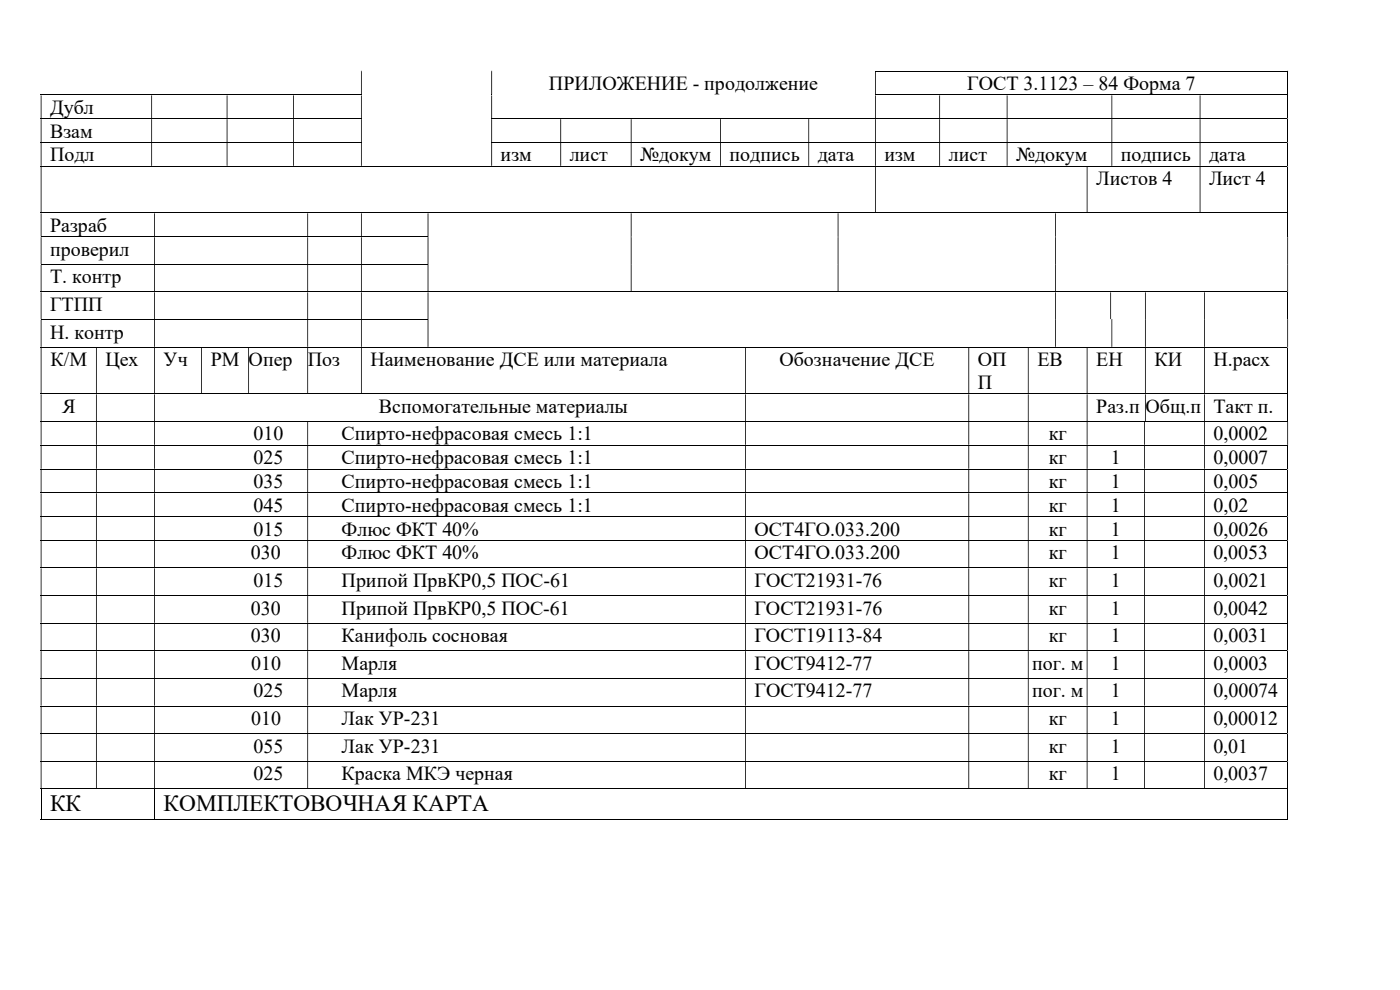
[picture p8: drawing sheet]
<svg xmlns="http://www.w3.org/2000/svg" width="297mm" height="210mm" viewBox="0 0 297 210" stroke-linecap="round" stroke-linejoin="round" font-family="sans-serif">
<defs><g id="words">
<g font-size="5">
<text x="10.6" y="172">КК</text>
<text x="34.7" y="172">КОМПЛЕКТОВОЧНАЯ КАРТА</text>
</g>
<g font-size="4.2">
<text x="116.5" y="19.1">ПРИЛОЖЕНИЕ - продолжение</text>
<text x="205.2" y="19.1">ГОСТ 3.1123 – 84 Форма 7</text>
<text x="10.6" y="24.2">Дубл</text>
<text x="10.6" y="29.2">Взам</text>
<text x="10.6" y="34.2">Подл</text>
<text x="106.2" y="34.2">изм</text>
<text x="120.9" y="34.2">лист</text>
<text x="135.8" y="34.2">№докум</text>
<text x="154.8" y="34.2">подпись</text>
<text x="173.5" y="34.2">дата</text>
<text x="187.6" y="34.2">изм</text>
<text x="201.3" y="34.2">лист</text>
<text x="215.6" y="34.2">№докум</text>
<text x="237.8" y="34.2">подпись</text>
<text x="256.5" y="34.2">дата</text>
<text x="232.6" y="39.3">Листов 4</text>
<text x="256.5" y="39.3">Лист 4</text>
<text x="10.6" y="49.2">Разраб</text>
<text x="10.6" y="54.3">проверил</text>
<text x="10.6" y="60.1">Т. контр</text>
<text x="10.6" y="66">ГТПП</text>
<text x="10.6" y="71.8">Н. контр</text>
<text x="10.7" y="77.7">К/М</text>
<text x="22.4" y="77.7">Цех</text>
<text x="34.7" y="77.7">Уч</text>
<text x="44.7" y="77.7">РМ</text>
<text x="52.7" y="77.7">Опер</text>
<text x="65.3" y="77.7">Поз</text>
<text x="78.6" y="77.7">Наименование ДСЕ или материала</text>
<text x="165.3" y="77.7">Обозначение ДСЕ</text>
<text x="207.4" y="77.7">ОП</text>
<text x="220.1" y="77.7">ЕВ</text>
<text x="232.6" y="77.7">ЕН</text>
<text x="244.9" y="77.7">КИ</text>
<text x="257.4" y="77.7">Н.расх</text>
<text x="207.4" y="82.5">П</text>
<text x="13.2" y="87.6">Я</text>
<text x="80.4" y="87.6">Вспомогательные материалы</text>
<text x="232.6" y="87.6">Раз.п</text>
<text x="243" y="87.6">Общ.п</text>
<text x="257.4" y="87.6">Такт п.</text>
<text x="53.8" y="93.4">010</text>
<text x="72.5" y="93.4">Спирто-нефрасовая смесь 1:1</text>
<text x="222.5" y="93.4">кг</text>
<text x="257.4" y="93.4">0,0002</text>
<text x="53.8" y="98.5">025</text>
<text x="72.5" y="98.5">Спирто-нефрасовая смесь 1:1</text>
<text x="222.5" y="98.5">кг</text>
<text x="235.7" y="98.5">1</text>
<text x="257.4" y="98.5">0,0007</text>
<text x="53.8" y="103.5">035</text>
<text x="72.5" y="103.5">Спирто-нефрасовая смесь 1:1</text>
<text x="222.5" y="103.5">кг</text>
<text x="235.7" y="103.5">1</text>
<text x="257.4" y="103.5">0,005</text>
<text x="53.8" y="108.6">045</text>
<text x="53.8" y="113.6">015</text>
<text x="72.5" y="108.6">Спирто-нефрасовая смесь 1:1</text>
<text x="72.5" y="113.6">Флюс ФКТ 40%</text>
<text x="160.1" y="113.6">ОСТ4ГО.033.200</text>
<text x="222.5" y="108.6">кг</text>
<text x="222.5" y="113.6">кг</text>
<text x="235.7" y="108.6">1</text>
<text x="235.7" y="113.6">1</text>
<text x="257.4" y="108.6">0,02</text>
<text x="257.4" y="113.6">0,0026</text>
<text x="53.2" y="118.7">030</text>
<text x="72.5" y="118.7">Флюс ФКТ 40%</text>
<text x="160.1" y="118.7">ОСТ4ГО.033.200</text>
<text x="222.5" y="118.7">кг</text>
<text x="235.7" y="118.7">1</text>
<text x="257.4" y="118.7">0,0053</text>
<text x="53.8" y="124.5">015</text>
<text x="72.5" y="124.5">Припой ПрвКР0,5 ПОС-61</text>
<text x="160.1" y="124.5">ГОСТ21931-76</text>
<text x="222.5" y="124.5">кг</text>
<text x="235.7" y="124.5">1</text>
<text x="257.4" y="124.5">0,0021</text>
<text x="53.2" y="130.4">030</text>
<text x="72.5" y="130.4">Припой ПрвКР0,5 ПОС-61</text>
<text x="160.1" y="130.4">ГОСТ21931-76</text>
<text x="222.5" y="130.4">кг</text>
<text x="235.7" y="130.4">1</text>
<text x="257.4" y="130.4">0,0042</text>
<text x="53.2" y="136.2">030</text>
<text x="72.5" y="136.2">Канифоль сосновая</text>
<text x="160" y="136.2">ГОСТ19113-84</text>
<text x="222.5" y="136.2">кг</text>
<text x="235.7" y="136.2">1</text>
<text x="257.4" y="136.2">0,0031</text>
<text x="53.3" y="142.1">010</text>
<text x="72.5" y="142.1">Марля</text>
<text x="160.1" y="142.1">ГОСТ9412-77</text>
<text x="219" y="142.1">пог. м</text>
<text x="235.7" y="142.1">1</text>
<text x="257.4" y="142.1">0,0003</text>
<text x="53.8" y="148">025</text>
<text x="72.5" y="148">Марля</text>
<text x="160.1" y="148">ГОСТ9412-77</text>
<text x="219" y="148">пог. м</text>
<text x="235.7" y="148">1</text>
<text x="257.4" y="148">0,00074</text>
<text x="53.3" y="153.8">010</text>
<text x="72.5" y="153.8">Лак УР-231</text>
<text x="222.5" y="153.8">кг</text>
<text x="235.7" y="153.8">1</text>
<text x="257.4" y="153.8">0,00012</text>
<text x="53.8" y="159.6">055</text>
<text x="72.5" y="159.6">Лак УР-231</text>
<text x="222.5" y="159.6">кг</text>
<text x="235.7" y="159.6">1</text>
<text x="257.4" y="159.6">0,01</text>
<text x="53.8" y="165.5">025</text>
<text x="72.5" y="165.5">Краска МКЭ черная</text>
<text x="222.5" y="165.5">кг</text>
<text x="235.7" y="165.5">1</text>
<text x="257.4" y="165.5">0,0037</text>
</g>
</g></defs>
<g fill="#000">
<path d="M76.6 15h.2v.2h-.2zM104.2 15h.2v.2h-.2z" fill-rule="evenodd"/>
<path d="M273.1 15h.2v.2h-.2zM76.6 15.2h.2v4.9h-.2zM104.2 15.2h.2v4.9h-.2zM185.6 15.2h.2v4.9h-.2z" fill-rule="evenodd"/>
<path d="M273.1 20.1h.2v.1h-.2zM8.6 20.2h.2v4.9h-.2zM32.1 20.2h.2v4.9h-.2zM48.1 20.2h.2v4.9h-.2zM62.2 20.2h.2v4.9h-.2zM76.6 20.2h.2v4.9h-.2zM104.2 20.2h.2v4.9h-.2zM185.6 20.2h.2v4.9h-.2zM199.3 20.2h.1v4.9h-.1zM213.6 20.2h.1v4.9h-.1zM235.8 20.2h.2v4.9h-.2zM254.5 20.2h.2v4.9h-.2z" fill-rule="evenodd"/>
<path d="M273.1 25.1h.2v.2h-.2zM8.6 25.3h.2v4.8h-.2zM32.1 25.3h.2v4.8h-.2zM48.1 25.3h.2v4.8h-.2zM62.2 25.3h.2v4.8h-.2zM76.6 25.3h.2v4.8h-.2zM104.2 25.3h.2v4.8h-.2zM118.9 25.3h.1v4.8h-.1zM133.8 25.3h.2v4.8h-.2zM152.8 25.3h.2v4.8h-.2zM171.5 25.3h.2v4.8h-.2zM185.6 25.3h.2v4.8h-.2zM199.3 25.3h.1v4.8h-.1zM213.6 25.3h.1v4.8h-.1zM235.8 25.3h.2v4.8h-.2zM254.5 25.3h.2v4.8h-.2z" fill-rule="evenodd"/>
<path d="M273.1 30.1h.2v.2h-.2zM8.6 30.3h.2v4.9h-.2zM32.1 30.3h.2v4.9h-.2zM48.1 30.3h.2v4.9h-.2zM62.2 30.3h.2v4.9h-.2zM76.6 30.3h.2v4.9h-.2zM104.2 30.3h.2v4.9h-.2zM118.9 30.3h.1v4.9h-.1zM133.8 30.3h.2v4.9h-.2zM152.8 30.3h.2v4.9h-.2zM171.5 30.3h.2v4.9h-.2zM185.6 30.3h.2v4.9h-.2zM199.3 30.3h.1v4.9h-.1zM213.6 30.3h.1v4.9h-.1zM235.8 30.3h.2v4.9h-.2zM254.5 30.3h.2v4.9h-.2z" fill-rule="evenodd"/>
<path d="M273.1 35.2h.2v.1h-.2zM8.6 35.3h.2v9.8h-.2zM185.6 35.3h.2v9.8h-.2zM230.5 35.3h.2v9.8h-.2zM254.5 35.3h.2v9.8h-.2z" fill-rule="evenodd"/>
<path d="M90.7 50.2h.2v.1h-.2zM133.8 50.2h.2v.1h-.2zM177.7 50.2h.2v.1h-.2zM223.9 50.2h.1v.1h-.1zM273.1 50.2h.2v.1h-.2zM8.6 50.3h.2v5.7h-.2zM32.7 50.3h.2v5.7h-.2zM65.2 50.3h.2v5.7h-.2zM76.6 50.3h.2v5.7h-.2z" fill-rule="evenodd"/>
<path d="M90.7 50.3h.2v5.7h-.2zM133.8 50.3h.2v5.7h-.2zM177.7 50.3h.2v5.7h-.2zM223.9 50.3h.1v5.7h-.1zM273.1 50.3h.2v5.7h-.2z" fill-rule="evenodd"/>
<path d="M90.7 56h.2v.2h-.2zM133.8 56h.2v.2h-.2zM177.7 56h.2v.2h-.2zM223.9 56h.1v.2h-.1zM273.1 56h.2v.2h-.2zM8.6 56.2h.2v5.6h-.2zM32.7 56.2h.2v5.6h-.2zM65.2 56.2h.2v5.6h-.2zM76.6 56.2h.2v5.6h-.2z" fill-rule="evenodd"/>
<path d="M90.7 56.2h.2v5.6h-.2zM133.8 56.2h.2v5.6h-.2zM177.7 56.2h.2v5.6h-.2zM223.9 56.2h.1v5.6h-.1zM273.1 56.2h.2v5.6h-.2z" fill-rule="evenodd"/>
<path d="M273.1 45.1h.2v.2h-.2zM8.6 45.3h.2v4.9h-.2zM32.7 45.3h.2v4.9h-.2zM65.2 45.3h.2v4.9h-.2zM76.6 45.3h.2v4.9h-.2zM90.7 45.3h.2v4.9h-.2zM133.8 45.3h.2v4.9h-.2zM177.7 45.3h.2v4.9h-.2zM223.9 45.3h.1v4.9h-.1z" fill-rule="evenodd"/>
<path d="M90.7 67.7h.2v.2h-.2zM223.9 67.7h.1v.2h-.1zM235.8 67.7h.2v.2h-.2zM242.9 67.7h.2v.2h-.2zM255.4 67.7h.2v.2h-.2zM273.1 67.7h.2v.2h-.2zM8.6 67.9h.2v5.7h-.2zM32.7 67.9h.2v5.7h-.2zM65.2 67.9h.2v5.7h-.2zM76.6 67.9h.2v5.7h-.2z" fill-rule="evenodd"/>
<path d="M90.7 67.9h.2v5.7h-.2zM223.9 67.9h.1v5.7h-.1zM235.8 67.9h.2v5.7h-.2zM242.9 67.9h.2v5.7h-.2zM255.4 67.9h.2v5.7h-.2zM273.1 67.9h.2v5.7h-.2z" fill-rule="evenodd"/>
<path d="M273.1 61.8h.2v.2h-.2zM8.6 62h.2v5.7h-.2zM32.7 62h.2v5.7h-.2zM65.2 62h.2v5.7h-.2zM76.6 62h.2v5.7h-.2zM90.7 62h.2v5.7h-.2zM223.9 62h.1v5.7h-.1zM235.5 62h.2v5.7h-.2zM242.9 62h.2v5.7h-.2zM255.4 62h.2v5.7h-.2z" fill-rule="evenodd"/>
<path d="M273.1 73.6h.2v.1h-.2zM8.6 73.7h.2v9.8h-.2zM20.4 73.7h.1v9.8h-.1zM32.7 73.7h.2v9.8h-.2zM42.7 73.7h.1v9.8h-.1zM52.7 73.7h.1v9.8h-.1zM65.2 73.7h.2v9.8h-.2zM76.6 73.7h.2v9.8h-.2zM158.1 73.7h.1v9.8h-.1zM205.4 73.7h.2v9.8h-.2zM218.1 73.7h.1v9.8h-.1zM230.5 73.7h.2v9.8h-.2zM242.9 73.7h.2v9.8h-.2zM255.4 73.7h.2v9.8h-.2z" fill-rule="evenodd"/>
<path d="M8.6 89.5h.2v4.9h-.2zM20.4 89.5h.1v4.9h-.1zM32.7 89.5h.2v4.9h-.2zM65.2 89.5h.2v4.9h-.2zM158.1 89.5h.1v4.9h-.1zM205.4 89.5h.2v4.9h-.2zM218.1 89.5h.1v4.9h-.1zM230.5 89.5h.2v4.9h-.2zM242.7 89.5h.2v4.9h-.2zM255.4 89.5h.2v4.9h-.2zM273.1 89.5h.2v4.9h-.2z" fill-rule="evenodd"/>
<path d="M273.1 83.5h.2v.2h-.2zM8.6 83.7h.2v5.6h-.2zM20.4 83.7h.1v5.6h-.1zM32.7 83.7h.2v5.6h-.2zM158.1 83.7h.1v5.6h-.1zM205.4 83.7h.2v5.6h-.2zM218.1 83.7h.1v5.6h-.1zM230.5 83.7h.2v5.6h-.2zM242.9 83.7h.2v5.6h-.2zM255.4 83.7h.2v5.6h-.2z" fill-rule="evenodd"/>
<path d="M273.1 94.4h.2v.1h-.2zM8.6 94.5h.2v4.9h-.2zM20.4 94.5h.1v4.9h-.1zM32.7 94.5h.2v4.9h-.2zM65.2 94.5h.2v4.9h-.2zM158.1 94.5h.1v4.9h-.1zM205.4 94.5h.2v4.9h-.2zM218.1 94.5h.1v4.9h-.1zM230.5 94.5h.2v4.9h-.2zM242.7 94.5h.2v4.9h-.2zM255.4 94.5h.2v4.9h-.2z" fill-rule="evenodd"/>
<path d="M273.1 99.4h.2v.2h-.2zM8.6 99.6h.2v4.9h-.2zM20.4 99.6h.1v4.9h-.1zM32.7 99.6h.2v4.9h-.2zM65.2 99.6h.2v4.9h-.2zM158.1 99.6h.1v4.9h-.1zM205.4 99.6h.2v4.9h-.2zM218.1 99.6h.1v4.9h-.1zM230.5 99.6h.2v4.9h-.2zM242.7 99.6h.2v4.9h-.2zM255.4 99.6h.2v4.9h-.2z" fill-rule="evenodd"/>
<path d="M273.1 104.5h.2v.1h-.2zM8.6 104.6h.2v4.9h-.2zM20.4 104.6h.1v4.9h-.1zM32.7 104.6h.2v4.9h-.2zM65.2 104.6h.2v4.9h-.2zM158.1 104.6h.1v4.9h-.1zM205.4 104.6h.2v4.9h-.2zM218.1 104.6h.1v4.9h-.1zM230.5 104.6h.2v4.9h-.2zM242.7 104.6h.2v4.9h-.2zM255.4 104.6h.2v4.9h-.2z" fill-rule="evenodd"/>
<path d="M273.1 109.5h.2v.2h-.2zM8.6 109.7h.2v4.9h-.2zM20.4 109.7h.1v4.9h-.1zM32.7 109.7h.2v4.9h-.2zM65.2 109.7h.2v4.9h-.2zM158.1 109.7h.1v4.9h-.1zM205.4 109.7h.2v4.9h-.2zM218.1 109.7h.1v4.9h-.1zM230.5 109.7h.2v4.9h-.2zM242.7 109.7h.2v4.9h-.2zM255.4 109.7h.2v4.9h-.2z" fill-rule="evenodd"/>
<path d="M273.1 114.6h.2v.1h-.2zM8.6 114.7h.2v5.7h-.2zM20.4 114.7h.1v5.7h-.1zM32.7 114.7h.2v5.7h-.2zM65.2 114.7h.2v5.7h-.2zM158.1 114.7h.1v5.7h-.1zM205.4 114.7h.2v5.7h-.2zM218.1 114.7h.1v5.7h-.1zM230.5 114.7h.2v5.7h-.2zM242.7 114.7h.2v5.7h-.2zM255.4 114.7h.2v5.7h-.2z" fill-rule="evenodd"/>
<path d="M273.1 120.4h.2v.2h-.2zM8.6 120.6h.2v5.7h-.2zM20.4 120.6h.1v5.7h-.1zM32.7 120.6h.2v5.7h-.2zM65.2 120.6h.2v5.7h-.2zM158.1 120.6h.1v5.7h-.1zM205.4 120.6h.2v5.7h-.2zM218.1 120.6h.1v5.7h-.1zM230.5 120.6h.2v5.7h-.2zM242.7 120.6h.2v5.7h-.2zM255.4 120.6h.2v5.7h-.2z" fill-rule="evenodd"/>
<path d="M273.1 126.3h.2v.1h-.2zM8.6 126.4h.2v5.7h-.2zM20.4 126.4h.1v5.7h-.1zM32.7 126.4h.2v5.7h-.2zM65.2 126.4h.2v5.7h-.2zM158.1 126.4h.1v5.7h-.1zM205.4 126.4h.2v5.7h-.2zM218.1 126.4h.1v5.7h-.1zM230.5 126.4h.2v5.7h-.2zM242.7 126.4h.2v5.7h-.2zM255.4 126.4h.2v5.7h-.2z" fill-rule="evenodd"/>
<path d="M273.1 132.1h.2v.2h-.2zM8.6 132.3h.2v5.7h-.2zM20.4 132.3h.1v5.7h-.1zM32.7 132.3h.2v5.7h-.2zM65.2 132.3h.2v5.7h-.2zM158.1 132.3h.1v5.7h-.1zM205.4 132.3h.2v5.7h-.2zM218.1 132.3h.1v5.7h-.1zM230.5 132.3h.2v5.7h-.2zM242.7 132.3h.2v5.7h-.2zM255.4 132.3h.2v5.7h-.2z" fill-rule="evenodd"/>
<path d="M273.1 138h.2v.1h-.2zM8.6 138.1h.2v5.7h-.2zM20.4 138.1h.1v5.7h-.1zM32.7 138.1h.2v5.7h-.2zM65.2 138.1h.2v5.7h-.2zM158.1 138.1h.1v5.7h-.1zM205.4 138.1h.2v5.7h-.2zM218.1 138.1h.1v5.7h-.1zM230.5 138.1h.2v5.7h-.2zM242.7 138.1h.2v5.7h-.2zM255.4 138.1h.2v5.7h-.2z" fill-rule="evenodd"/>
<path d="M273.1 143.8h.2v.2h-.2zM8.6 144h.2v5.7h-.2zM20.4 144h.1v5.7h-.1zM32.7 144h.2v5.7h-.2zM65.2 144h.2v5.7h-.2zM158.1 144h.1v5.7h-.1zM205.4 144h.2v5.7h-.2zM218.1 144h.1v5.7h-.1zM230.5 144h.2v5.7h-.2zM242.7 144h.2v5.7h-.2zM255.4 144h.2v5.7h-.2z" fill-rule="evenodd"/>
<path d="M273.1 149.7h.2v.2h-.2zM8.6 149.9h.2v5.6h-.2zM20.4 149.9h.1v5.6h-.1zM32.7 149.9h.2v5.6h-.2zM65.2 149.9h.2v5.6h-.2zM158.1 149.9h.1v5.6h-.1zM205.4 149.9h.2v5.6h-.2zM218.1 149.9h.1v5.6h-.1zM230.5 149.9h.2v5.6h-.2zM242.7 149.9h.2v5.6h-.2zM255.4 149.9h.2v5.6h-.2z" fill-rule="evenodd"/>
<path d="M273.1 155.5h.2v.2h-.2zM8.6 155.7h.2v5.7h-.2zM20.4 155.7h.1v5.7h-.1zM32.7 155.7h.2v5.7h-.2zM65.2 155.7h.2v5.7h-.2zM158.1 155.7h.1v5.7h-.1zM205.4 155.7h.2v5.7h-.2zM218.1 155.7h.1v5.7h-.1zM230.5 155.7h.2v5.7h-.2zM242.7 155.7h.2v5.7h-.2zM255.4 155.7h.2v5.7h-.2z" fill-rule="evenodd"/>
<path d="M273.1 161.4h.2v.2h-.2zM8.6 161.6h.2v5.7h-.2zM20.4 161.6h.1v5.7h-.1zM32.7 161.6h.2v5.7h-.2zM65.2 161.6h.2v5.7h-.2zM158.1 161.6h.1v5.7h-.1zM205.4 161.6h.2v5.7h-.2zM218.1 161.6h.1v5.7h-.1zM230.5 161.6h.2v5.7h-.2zM242.7 161.6h.2v5.7h-.2zM255.4 161.6h.2v5.7h-.2z" fill-rule="evenodd"/>
</g>
<g fill="none" stroke="#000" stroke-width=".21">
<path d="M185.6 15.1h87.5M273.2 15.2v4.9M8.6 20.2h68.2M8.6 25.2h68M8.6 30.2h68M8.6 35.3h264.5M104.2 25.2h168.9M104.2 30.2h168.9M185.6 20.2h87.5M273.2 20.2v4.9M273.2 25.3v4.8M273.2 30.3v4.9"/>
<path d="M273.2 35.3v9.8M8.6 45.2h264.5M8.6 50.2h82.1M8.6 56.1h82.1M273.2 45.3v4.9M8.6 61.9h264.5M8.6 67.8h82.1M8.6 73.7h264.5M273.2 62v5.7M273.2 73.7v9.8M8.6 83.6h264.5M8.6 89.4h264.7"/>
<path d="M8.6 94.4h264.5M8.6 99.5h264.5M273.2 83.7v5.6M273.2 94.5v4.9M273.2 99.6v4.9M8.6 104.6h264.5M8.6 109.6h264.5M8.6 114.6h264.5M273.2 104.6v4.9M273.2 109.7v4.9M273.2 114.7v5.7M8.6 120.5h264.5"/>
<path d="M8.6 126.4h264.5M8.6 132.2h264.5M8.6 138h264.5M273.2 120.6v5.7M273.2 126.4v5.7M273.2 132.3v5.7M273.2 138.1v5.7M8.6 143.9h264.5M8.6 149.8h264.5M8.6 155.6h264.5M273.2 144v5.7M273.2 149.9v5.6"/>
<path d="M273.2 155.7v5.7M8.6 161.5h264.5M8.6 167.3h264.5M8.6 173.9h24.1M8.7 167.4v6.5M32.8 167.4v6.5M32.9 173.9h240.2M273.2 161.6v5.7M273.2 167.4v6.5"/>
</g>
<path d="M76.6 25.1h.2v.2h-.2zM76.6 30.1h.2v.2h-.2zM104.2 20.1h.2v.1h-.2zM273.1 167.3h.2v.1h-.2zM273.1 173.8h.2v.1h-.2z" fill="#000"/>
<use href="#words"/>
</svg>
